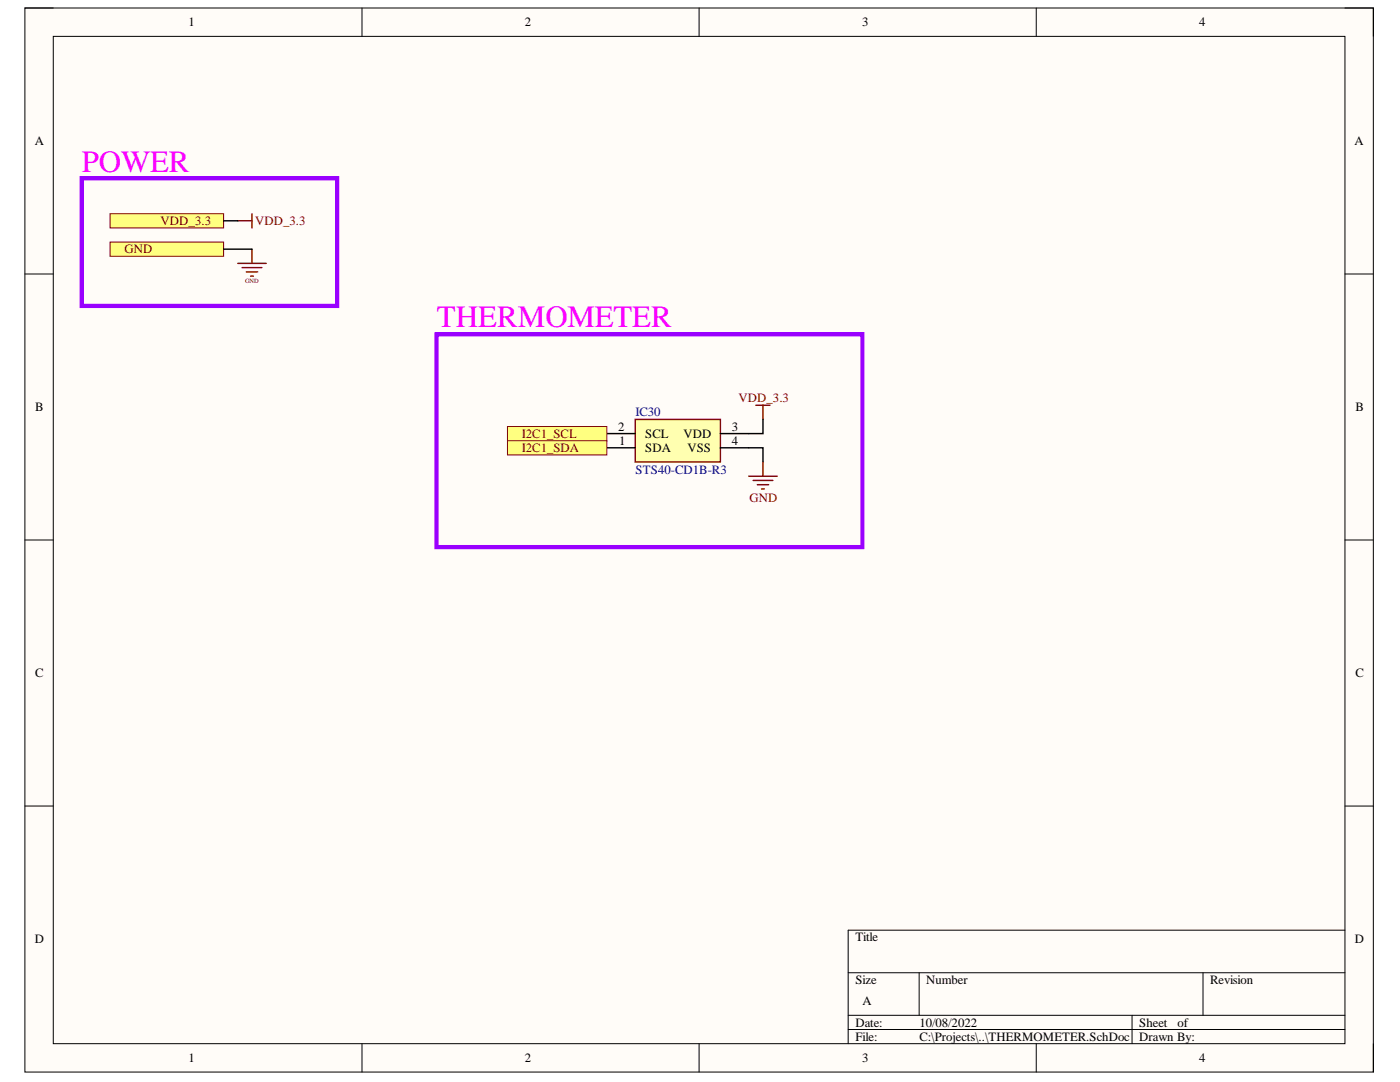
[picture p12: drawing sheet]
<svg xmlns="http://www.w3.org/2000/svg" width="279mm" height="216mm" viewBox="0 0 279 216" stroke-linecap="round" stroke-linejoin="round" font-family="sans-serif">
<defs><g id="words">
<g font-size="6.2" fill="#f0f">
<text x="16.3" y="34.2">POWER</text>
<text x="87.2" y="65.3">THERMOMETER</text>
</g>
<g font-size="2.5">
<text x="37.6" y="5.3">1</text>
<text x="104.8" y="5.3">2</text>
<text x="172.1" y="5.3">3</text>
<text x="239.3" y="5.3">4</text>
<text x="6.9" y="29">A</text>
<text x="270.3" y="29">A</text>
<text x="7" y="82.1">B</text>
<text x="270.5" y="82.1">B</text>
<text x="123.4" y="85.9">2</text>
<text x="123.5" y="88.7">1</text>
<text x="128.8" y="87.4">SCL</text>
<text x="136.4" y="87.4">VDD</text>
<text x="146" y="85.9">3</text>
<text x="146" y="88.7">4</text>
<text x="128.8" y="90.2">SDA</text>
<text x="137.2" y="90.2">VSS</text>
<text x="7" y="135.1">C</text>
<text x="270.5" y="135.1">C</text>
<text x="6.9" y="188.2">D</text>
<text x="170.7" y="187.9">Title</text>
<text x="270.4" y="188.2">D</text>
<text x="170.7" y="196.4">Size</text>
<text x="184.8" y="196.4">Number</text>
<text x="241.5" y="196.4">Revision</text>
<text x="172.2" y="200.6">A</text>
<text x="170.7" y="204.8">Date:</text>
<text x="170.7" y="207.7">File:</text>
<text x="183.5" y="204.8">10/08/2022</text>
<text x="183.5" y="207.7">C:\Projects\..\THERMOMETER.SchDoc</text>
<text x="227.4" y="204.8">Sheet</text>
<text x="227.4" y="207.7">Drawn By:</text>
<text x="235" y="204.8">of</text>
<text x="37.6" y="211.9">1</text>
<text x="104.8" y="211.9">2</text>
<text x="172.1" y="211.9">3</text>
<text x="239.3" y="211.9">4</text>
</g>
<g font-size="2.5" fill="#800000">
<text x="32" y="44.9">VDD_3.3</text>
<text x="50.9" y="44.9">VDD_3.3</text>
<text x="24.9" y="50.5">GND</text>
<text x="147.4" y="80.3">VDD_3.3</text>
<text x="104.2" y="87.4">I2C1_SCL</text>
<text x="104.2" y="90.2">I2C1_SDA</text>
<text x="149.6" y="100.1">GND</text>
</g>
<g font-size="2.5" fill="#000080">
<text x="126.8" y="83.1">IC30</text>
<text x="126.8" y="94.5">STS40-CD1B-R3</text>
</g>
<text font-size="1.3" fill="#800000" x="49" y="56.5">GND</text>
</g></defs>
<path d="M5 1.6h269.1v212.3h-269.1z" fill-rule="evenodd" fill="#fffcf8"/>
<path d="M5 1.6h269.1v212.3h-269.1z" fill="none" stroke="#000" stroke-width=".2"/>
<path d="M10.6 7.3h257.8v201h-257.8z" fill-rule="evenodd" fill="#fffcf8"/>
<g fill="none" stroke="#000" stroke-width=".2">
<path d="M5 1.6h5.6M10.6 7.3h257.8v201h-257.8zM72.2 1.6v5.7M139.5 1.6v5.7M206.8 1.6v5.7M268.4 1.6h5.7v5.7M5 54.7h5.6M268.4 54.7h5.7M5 107.8h5.6M268.4 107.8h5.7M5 160.8h5.6M268.4 160.8h5.7"/>
<path d="M169.3 194.1h99.1M183.4 194.1v8.5M240.1 194.1v8.5M268.4 185.6h-99.1v22.7M72.2 208.3v5.6M139.5 208.3v5.6M169.3 202.6h99.1M169.3 205.4h99.1M206.8 208.3v5.6M225.9 202.6v5.7M274.1 208.3v5.6"/>
</g>
<path d="M47.5 44.1h2.8M50.3 42.6v2.9M149.4 95h5.7M150.3 95.9h4M150.9 80.9h2.8M151.1 96.7h2.3M152 97.6h.6M152.3 80.9v2.8M152.3 92.2v2.8" fill="none" stroke="#800000" stroke-width=".29"/>
<path d="M22 42.6h22.6v2.9h-22.6z" fill-rule="evenodd" fill="#ffff80"/>
<path d="M22 42.6h22.6v2.9h-22.6z" fill="none" stroke="#800000" stroke-width=".2"/>
<path d="M22 48.3h22.6v2.8h-22.6z" fill-rule="evenodd" fill="#ffff80"/>
<path d="M22 48.3h22.6v2.8h-22.6z" fill="none" stroke="#800000" stroke-width=".2"/>
<path d="M47.5 52.6h5.6M48.3 53.4h4M49.2 54.3h2.2M50 55.1h.6M50.3 49.7v2.9" fill="none" stroke="#800000" stroke-width=".29"/>
<path d="M126.8 83.7h17v8.5h-17z" fill-rule="evenodd" fill="#ffffb0"/>
<path d="M126.8 83.7h17v8.5h-17z" fill="none" stroke="#800000" stroke-width=".29"/>
<path d="M121.1 89.4h5.7M121.1 86.5h5.7M143.8 89.4h5.6M143.8 86.5h5.6" fill="none" stroke="#000" stroke-width=".29"/>
<path d="M101.3 87.9h19.8v2.9h-19.8z" fill-rule="evenodd" fill="#ffff80"/>
<path d="M101.3 87.9h19.8v2.9h-19.8z" fill="none" stroke="#800000" stroke-width=".2"/>
<path d="M101.3 85.1h19.8v2.8h-19.8z" fill-rule="evenodd" fill="#ffff80"/>
<path d="M101.3 85.1h19.8v2.8h-19.8z" fill="none" stroke="#800000" stroke-width=".2"/>
<path d="M44.6 49.7h5.7M44.6 44.1h2.9M149.4 89.4h2.9v2.8M152.3 83.7v2.8h-2.9" fill="none" stroke="#000" stroke-width=".29"/>
<path d="M87.1 66.7h85v42.5h-85z" fill="none" stroke="#90f" stroke-width=".84"/>
<path d="M16.3 35.6h51v25.4h-51z" fill="none" stroke="#90f" stroke-width=".85"/>
<use href="#words"/>
</svg>
